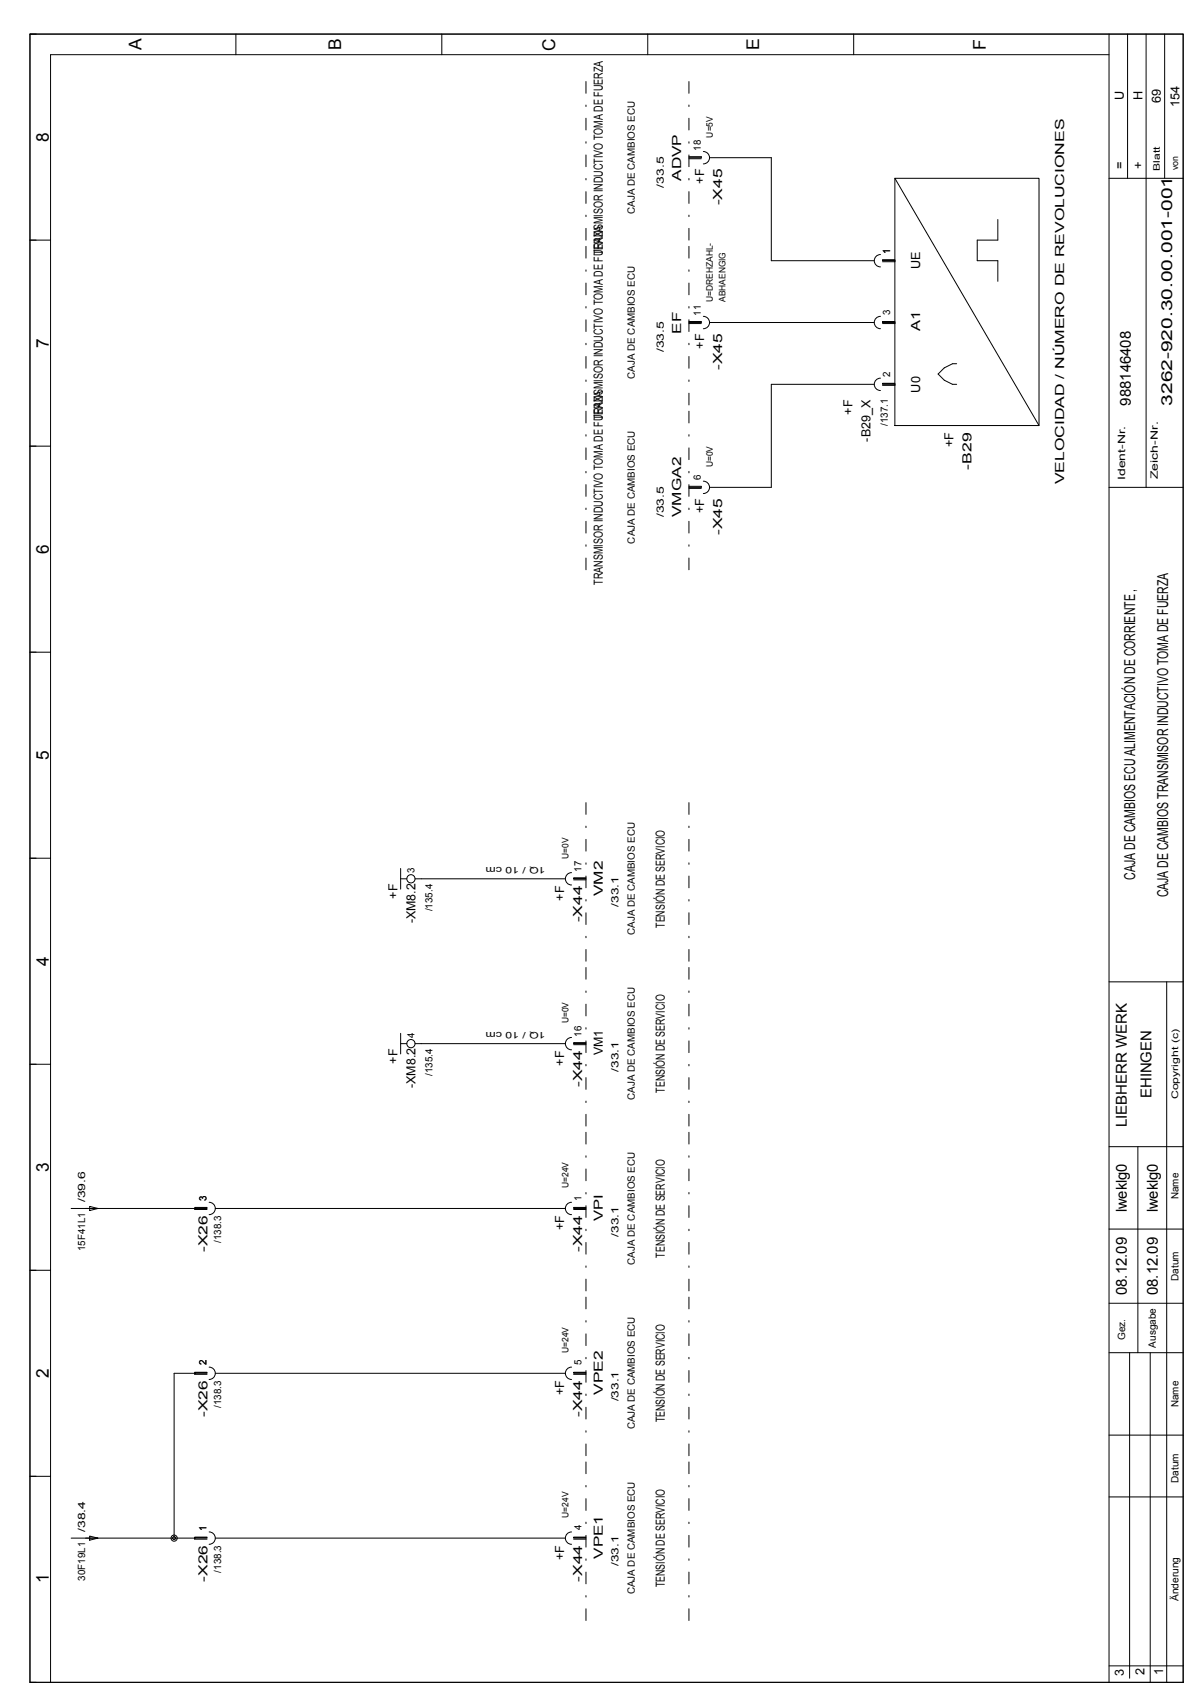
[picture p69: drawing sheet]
<svg xmlns="http://www.w3.org/2000/svg" width="210mm" height="297mm" viewBox="0 0 210 297" stroke-linecap="round" stroke-linejoin="round" font-family="sans-serif">
<defs><g id="words">
<g font-size="3.1">
<text x="24.7" y="8.7" transform="rotate(-90 24.7 8.7)">A</text>
<text x="59.7" y="8.8" transform="rotate(-90 59.7 8.8)">B</text>
<text x="97.1" y="8.9" transform="rotate(-90 97.1 8.9)">C</text>
<text x="132.8" y="8.8" transform="rotate(-90 132.8 8.8)">E</text>
<text x="172.4" y="8.7" transform="rotate(-90 172.4 8.7)">F</text>
<text x="8.5" y="24.8" transform="rotate(-90 8.5 24.8)">8</text>
<text x="8.5" y="60.8" transform="rotate(-90 8.5 60.8)">7</text>
<text x="8.5" y="96.8" transform="rotate(-90 8.5 96.8)">6</text>
<text x="8.5" y="132.9" transform="rotate(-90 8.5 132.9)">5</text>
<text x="8.5" y="168.9" transform="rotate(-90 8.5 168.9)">4</text>
<text x="8.5" y="204.9" transform="rotate(-90 8.5 204.9)">3</text>
<text x="8.5" y="240.9" transform="rotate(-90 8.5 240.9)">2</text>
<text x="8.5" y="276.8" transform="rotate(-90 8.5 276.8)">1</text>
</g>
<g font-size="2.6">
<text x="197.8" y="70.9" transform="rotate(-90 197.8 70.9)">988146408</text>
<text x="205" y="70.9" transform="rotate(-90 205 70.9)">3262-920.30.00.001-001</text>
<text x="198.6" y="153.8" transform="rotate(-90 198.6 153.8)">CAJA DE CAMBIOS ECU ALIMENTACIÓN DE CORRIENTE ,</text>
<text x="204.3" y="156.9" transform="rotate(-90 204.3 156.9)">CAJA DE CAMBIOS TRANSMISOR INDUCTIVO TOMA DE FUERZA</text>
<text x="201.4" y="192" transform="rotate(-90 201.4 192)">EHINGEN</text>
<text x="197.1" y="197.1" transform="rotate(-90 197.1 197.1)">LIEBHERR WERK</text>
<text x="197.1" y="212" transform="rotate(-90 197.1 212)">lweklg0</text>
<text x="202.5" y="212" transform="rotate(-90 202.5 212)">lweklg0</text>
<text x="197.1" y="226.5" transform="rotate(-90 197.1 226.5)">08.12.09</text>
<text x="202.5" y="226.5" transform="rotate(-90 202.5 226.5)">08.12.09</text>
</g>
<g font-size="2.2">
<text x="196.6" y="17.6" transform="rotate(-90 196.6 17.6)">U</text>
<text x="199.8" y="17.6" transform="rotate(-90 199.8 17.6)">H</text>
<text x="203.1" y="18" transform="rotate(-90 203.1 18)">69</text>
<text x="206.3" y="18.7" transform="rotate(-90 206.3 18.7)">154</text>
<text x="196.6" y="29.6" transform="rotate(-90 196.6 29.6)">=</text>
<text x="199.8" y="29.6" transform="rotate(-90 199.8 29.6)">+</text>
<text x="119.1" y="31.6" transform="rotate(-90 119.1 31.6)">ADVP</text>
<text x="123.2" y="32.1" transform="rotate(-90 123.2 32.1)">+F</text>
<text x="126.3" y="35.9" transform="rotate(-90 126.3 35.9)">-X45</text>
<text x="105.5" y="44.6" transform="rotate(-90 105.5 44.6)">TRANSMISOR INDUCTIVO TOMA DE FUERZA</text>
<text x="160.9" y="47.1" transform="rotate(-90 160.9 47.1)">UE</text>
<text x="119.1" y="58.3" transform="rotate(-90 119.1 58.3)">EF</text>
<text x="160.9" y="57.9" transform="rotate(-90 160.9 57.9)">A1</text>
<text x="123.2" y="60.9" transform="rotate(-90 123.2 60.9)">+F</text>
<text x="126.3" y="64.7" transform="rotate(-90 126.3 64.7)">-X45</text>
<text x="160.9" y="68.7" transform="rotate(-90 160.9 68.7)">U0</text>
<text x="105.5" y="73.4" transform="rotate(-90 105.5 73.4)">TRANSMISOR INDUCTIVO TOMA DE FUERZA</text>
<text x="149.1" y="72.5" transform="rotate(-90 149.1 72.5)">+F</text>
<text x="152.3" y="77.2" transform="rotate(-90 152.3 77.2)">-B29_X</text>
<text x="166.8" y="78.2" transform="rotate(-90 166.8 78.2)">+F</text>
<text x="169.9" y="82.1" transform="rotate(-90 169.9 82.1)">-B29</text>
<text x="123.2" y="89.8" transform="rotate(-90 123.2 89.8)">+F</text>
<text x="186.1" y="84.7" transform="rotate(-90 186.1 84.7)">VELOCIDAD / NÚMERO DE REVOLUCIONES</text>
<text x="119.1" y="90.4" transform="rotate(-90 119.1 90.4)">VMGA2</text>
<text x="126.3" y="93.5" transform="rotate(-90 126.3 93.5)">-X45</text>
<text x="105.5" y="102.2" transform="rotate(-90 105.5 102.2)">TRANSMISOR INDUCTIVO TOMA DE FUERZA</text>
<text x="69.5" y="157.1" transform="rotate(-90 69.5 157.1)">+F</text>
<text x="72.7" y="161.4" transform="rotate(-90 72.7 161.4)">-XM8.2</text>
<text x="98.7" y="157.5" transform="rotate(-90 98.7 157.5)">+F</text>
<text x="101.9" y="161.3" transform="rotate(-90 101.9 161.3)">-X44</text>
<text x="105.5" y="156.7" transform="rotate(-90 105.5 156.7)">VM2</text>
<text x="116.3" y="162.2" transform="rotate(-90 116.3 162.2)">TENSIÓN DE SERVICIO</text>
<text x="69.5" y="185.9" transform="rotate(-90 69.5 185.9)">+F</text>
<text x="105.5" y="184.5" transform="rotate(-90 105.5 184.5)">VM1</text>
<text x="72.7" y="190.2" transform="rotate(-90 72.7 190.2)">-XM8.2</text>
<text x="98.7" y="186.3" transform="rotate(-90 98.7 186.3)">+F</text>
<text x="101.9" y="190.1" transform="rotate(-90 101.9 190.1)">-X44</text>
<text x="116.3" y="191" transform="rotate(-90 116.3 191)">TENSIÓN DE SERVICIO</text>
<text x="98.7" y="215.1" transform="rotate(-90 98.7 215.1)">+F</text>
<text x="105.5" y="213.5" transform="rotate(-90 105.5 213.5)">VPI</text>
<text x="36.3" y="218.9" transform="rotate(-90 36.3 218.9)">-X26</text>
<text x="101.9" y="218.9" transform="rotate(-90 101.9 218.9)">-X44</text>
<text x="116.3" y="219.9" transform="rotate(-90 116.3 219.9)">TENSIÓN DE SERVICIO</text>
<text x="98.7" y="243.9" transform="rotate(-90 98.7 243.9)">+F</text>
<text x="105.5" y="243.9" transform="rotate(-90 105.5 243.9)">VPE2</text>
<text x="36.3" y="247.7" transform="rotate(-90 36.3 247.7)">-X26</text>
<text x="101.9" y="247.7" transform="rotate(-90 101.9 247.7)">-X44</text>
<text x="116.3" y="248.7" transform="rotate(-90 116.3 248.7)">TENSIÓN DE SERVICIO</text>
<text x="98.7" y="272.7" transform="rotate(-90 98.7 272.7)">+F</text>
<text x="105.5" y="272.5" transform="rotate(-90 105.5 272.5)">VPE1</text>
<text x="36.3" y="276.5" transform="rotate(-90 36.3 276.5)">-X26</text>
<text x="101.9" y="276.5" transform="rotate(-90 101.9 276.5)">-X44</text>
<text x="116.3" y="277.5" transform="rotate(-90 116.3 277.5)">TENSIÓN DE SERVICIO</text>
<text x="196.6" y="292.9" transform="rotate(-90 196.6 292.9)">3</text>
<text x="200.2" y="292.9" transform="rotate(-90 200.2 292.9)">2</text>
<text x="203.4" y="292.8" transform="rotate(-90 203.4 292.8)">1</text>
</g>
<g font-size="1.7">
<text x="122.6" y="26.3" transform="rotate(-90 122.6 26.3)">18</text>
<text x="116.1" y="32.8" transform="rotate(-90 116.1 32.8)">/33.5</text>
<text x="111" y="37.4" transform="rotate(-90 111 37.4)">CAJA DE CAMBIOS ECU</text>
<text x="155.7" y="44.4" transform="rotate(-90 155.7 44.4)">1</text>
<text x="122.6" y="55.2" transform="rotate(-90 122.6 55.2)">11</text>
<text x="155.7" y="55" transform="rotate(-90 155.7 55)">3</text>
<text x="116.1" y="61.6" transform="rotate(-90 116.1 61.6)">/33.5</text>
<text x="155.7" y="65.8" transform="rotate(-90 155.7 65.8)">2</text>
<text x="111" y="66.2" transform="rotate(-90 111 66.2)">CAJA DE CAMBIOS ECU</text>
<text x="155.3" y="74.5" transform="rotate(-90 155.3 74.5)">/137.1</text>
<text x="122.6" y="83.8" transform="rotate(-90 122.6 83.8)">6</text>
<text x="196.8" y="83.9" transform="rotate(-90 196.8 83.9)">Ident-Nr.</text>
<text x="202.6" y="83.8" transform="rotate(-90 202.6 83.8)">Zeich-Nr.</text>
<text x="111" y="95" transform="rotate(-90 111 95)">CAJA DE CAMBIOS ECU</text>
<text x="116.1" y="90.4" transform="rotate(-90 116.1 90.4)">/33.5</text>
<text x="72.5" y="152.6" transform="rotate(-90 72.5 152.6)">3</text>
<text x="101.7" y="152.4" transform="rotate(-90 101.7 152.4)">17</text>
<text x="75.7" y="159.3" transform="rotate(-90 75.7 159.3)">/135.4</text>
<text x="108.2" y="158.6" transform="rotate(-90 108.2 158.6)">/33.1</text>
<text x="111" y="163.5" transform="rotate(-90 111 163.5)">CAJA DE CAMBIOS ECU</text>
<text x="72.5" y="181.5" transform="rotate(-90 72.5 181.5)">4</text>
<text x="101.7" y="181.2" transform="rotate(-90 101.7 181.2)">16</text>
<text x="75.7" y="188.2" transform="rotate(-90 75.7 188.2)">/135.4</text>
<text x="108.2" y="187.4" transform="rotate(-90 108.2 187.4)">/33.1</text>
<text x="111" y="192.3" transform="rotate(-90 111 192.3)">CAJA DE CAMBIOS ECU</text>
<text x="36.1" y="209.9" transform="rotate(-90 36.1 209.9)">3</text>
<text x="206.2" y="209.6" transform="rotate(-90 206.2 209.6)">Name</text>
<text x="14.9" y="210.2" transform="rotate(-90 14.9 210.2)">/39.6</text>
<text x="101.7" y="210.1" transform="rotate(-90 101.7 210.1)">1</text>
<text x="14.9" y="218.7" transform="rotate(-90 14.9 218.7)">15F41L1</text>
<text x="38.7" y="217.3" transform="rotate(-90 38.7 217.3)">/138.3</text>
<text x="108.2" y="216.2" transform="rotate(-90 108.2 216.2)">/33.1</text>
<text x="111" y="221.1" transform="rotate(-90 111 221.1)">CAJA DE CAMBIOS ECU</text>
<text x="206.2" y="223.9" transform="rotate(-90 206.2 223.9)">Datum</text>
<text x="36.1" y="238.7" transform="rotate(-90 36.1 238.7)">2</text>
<text x="101.7" y="238.7" transform="rotate(-90 101.7 238.7)">5</text>
<text x="196.8" y="234.3" transform="rotate(-90 196.8 234.3)">Gez.</text>
<text x="202.2" y="235.6" transform="rotate(-90 202.2 235.6)">Ausgabe</text>
<text x="108.2" y="245" transform="rotate(-90 108.2 245)">/33.1</text>
<text x="38.7" y="246.1" transform="rotate(-90 38.7 246.1)">/138.3</text>
<text x="111" y="249.9" transform="rotate(-90 111 249.9)">CAJA DE CAMBIOS ECU</text>
<text x="206.2" y="246" transform="rotate(-90 206.2 246)">Name</text>
<text x="206.2" y="259.2" transform="rotate(-90 206.2 259.2)">Datum</text>
<text x="14.9" y="267.8" transform="rotate(-90 14.9 267.8)">/38.4</text>
<text x="36.1" y="267.7" transform="rotate(-90 36.1 267.7)">1</text>
<text x="101.7" y="267.5" transform="rotate(-90 101.7 267.5)">4</text>
<text x="38.7" y="275" transform="rotate(-90 38.7 275)">/138.3</text>
<text x="108.2" y="273.8" transform="rotate(-90 108.2 273.8)">/33.1</text>
<text x="14.9" y="276.3" transform="rotate(-90 14.9 276.3)">30F19L1</text>
<text x="111" y="278.7" transform="rotate(-90 111 278.7)">CAJA DE CAMBIOS ECU</text>
<text x="206.2" y="279.9" transform="rotate(-90 206.2 279.9)">Änderung</text>
</g>
<g font-size="1.6">
<text x="124.7" y="24" transform="rotate(-90 124.7 24)">U=5V</text>
<text x="202.9" y="29.9" transform="rotate(-90 202.9 29.9)">Blatt</text>
<text x="206.1" y="29.7" transform="rotate(-90 206.1 29.7)">von</text>
<text x="124.7" y="52.9" transform="rotate(-90 124.7 52.9)">U=DREHZAHL-</text>
<text x="126.9" y="52.8" transform="rotate(-90 126.9 52.8)">ABHAENGIG</text>
<text x="124.7" y="81.7" transform="rotate(-90 124.7 81.7)">U=0V</text>
<text x="95.4" y="151.6" transform="rotate(-180 95.4 151.6)">1Q / 10 cm</text>
<text x="99.5" y="150.1" transform="rotate(-90 99.5 150.1)">U=0V</text>
<text x="99.5" y="178.9" transform="rotate(-90 99.5 178.9)">U=0V</text>
<text x="95.4" y="180.4" transform="rotate(-180 95.4 180.4)">1Q / 10 cm</text>
<text x="206.1" y="192.2" transform="rotate(-90 206.1 192.2)">Copyright (c)</text>
<text x="99.5" y="207.8" transform="rotate(-90 99.5 207.8)">U=24V</text>
<text x="99.5" y="236.6" transform="rotate(-90 99.5 236.6)">U=24V</text>
<text x="99.5" y="265.4" transform="rotate(-90 99.5 265.4)">U=24V</text>
</g>
</g></defs>
<g fill="none" stroke="#000" stroke-width=".17">
<path d="M5.2 6h201.8v288.1h-201.8zM41.3 6v3.6M77.3 6v3.6M113.3 6v3.6M149.3 6v3.6M194 9.6h-185.2v284.5M194 6v288.1M197.2 6v25.2M200.5 6v79.2M203.7 6v25.2M120.5 27.4h2.2v.2h-2.2M120.5 27.8h2.2"/>
<path d="M123 26.5a1.08 1.08 0 0 1 1.1 1.1 1.08 1.08 0 0 1-1.1 1.1M124.1 27.6h10.8v18h18M156.5 31.2l25.2 43.2M156.5 31.2h25.2v43.2h-25.2zM174.5 38.4v3.6h-3.6v3.6h3.6v3.6M194 31.2h13M5.2 42h3.6M120.5 56.6h2.2M120.5 56.2h2.2v.2h-2.2M123 55.3a1.08 1.08 0 0 1 1.1 1.1 1.08 1.08 0 0 1-1.1 1.1M124.1 56.4h28.8M154 44.5a1.08 1.08 0 0 0-1.1 1.1 1.08 1.08 0 0 0 1.1 1.1"/>
<path d="M154 55.3a1.08 1.08 0 0 0-1.1 1.1 1.08 1.08 0 0 0 1.1 1.1M156.5 45.6h-2.1v-.2h2.1v.4h-2.1M156.5 56.4h-2.1v-.2h2.1v.4h-2.1M5.2 78h3.6M152.9 67.2h-18v18h-10.8M154 66.1a1.08 1.08 0 0 0-1.1 1.1 1.08 1.08 0 0 0 1.1 1.1M156.5 67.2h-2.1v-.2h2.1v.4h-2.1M167.3 63.6h-.7l-1.4 .7-1.1 1.1 1.1 1.1 1.4 .7h.7M120.5 85h2.2v.2h-2.2M120.5 85.4h2.2M123 84.1a1.08 1.08 0 0 1 1.1 1.1 1.08 1.08 0 0 1-1.1 1.1M194 85.2h13"/>
<path d="M5.2 114h3.6M5.2 150h3.6M70.1 151.8v3.6M70.1 153.6h1.1M72.6 153.6h26.3M100 152.6a1.08 1.08 0 0 0-1.1 1 1.08 1.08 0 0 0 1.1 1.1M100.3 153.8h2.2M102.5 153.5h-2.2v.1h2.2M194 171.7h13M204.1 171.7v122.4M5.2 186.1h3.6M70.1 182.5h1.1"/>
<path d="M70.1 180.7v3.6M98.9 182.5h-26.3M100 181.4a1.08 1.08 0 0 0-1.1 1.1 1.08 1.08 0 0 0 1.1 1M100.3 182.6h2.2M102.5 182.3h-2.2v.2h2.2M12.4 211.3h23.8v-.2h-2.1v.4h2.1M15.7 210.9l1.4 .4-1.4 .3zM36.6 210.2a1.08 1.08 0 0 1 1.1 1.1 1.08 1.08 0 0 1-1.1 1.1M37.7 211.3h61.2M100 210.2a1.08 1.08 0 0 0-1.1 1.1 1.08 1.08 0 0 0 1.1 1.1M100.3 211.5h2.2M102.5 211.1h-2.2v.2h2.2"/>
<path d="M194 214.9h13M194 200.5h13M199 200.5v36M5.2 222.1h3.6M36.6 239a1.08 1.08 0 0 1 1.1 1.1 1.08 1.08 0 0 1-1.1 1.1M100 239a1.08 1.08 0 0 0-1.1 1.1 1.08 1.08 0 0 0 1.1 1.1M102.5 239.9h-2.2v.2h2.2M194 236.5h13M194 227.8h13M197.6 236.5v56.9M201.2 236.5v57.6M5.2 258.1h3.6"/>
<path d="M36.2 240.3h-2.1v-.4h2.1v.2h-5.7v28.8M37.7 240.1h61.2M100.3 240.3h2.2M194 250.9h13M12.4 268.9h23.8v-.2h-2.1v.4h2.1M15 268.9h2.1M15.7 268.6l1.4 .3-1.4 .4zM36.6 267.8a1.08 1.08 0 0 1 1.1 1.1 1.08 1.08 0 0 1-1.1 1.1M37.7 268.9h61.2M100 267.8a1.08 1.08 0 0 0-1.1 1.1 1.08 1.08 0 0 0 1.1 1.1M100.3 269.1h2.2M102.5 268.7h-2.2v.2h2.2"/>
<path d="M194 261.7h13M194 291.2h13"/>
<circle cx="71.9" cy="153.6" r=".72"/>
<circle cx="71.9" cy="182.5" r=".72"/>
<circle cx="30.5" cy="268.9" r=".27"/>
<circle cx="30.5" cy="268.9" r=".54"/>
</g>
<g fill="none" stroke="#000" stroke-width=".17" stroke-dasharray="2.1 2.1 .3 2.1">
<path d="M102.5 42v-28.8M120.5 42v-28.8M102.5 70.8v-28.8M120.5 70.8v-28.8M102.5 99.6v-28.8M120.5 99.6v-28.8M102.5 168.1v-28.9M120.5 168.1v-28.9M102.5 196.9v-28.8M120.5 196.9v-28.8M102.5 225.7v-28.8M120.5 225.7v-28.8"/>
<path d="M102.5 254.5v-28.8M120.5 254.5v-28.8M102.5 283.3v-28.8M120.5 283.3v-28.8"/>
</g>
<use href="#words"/>
</svg>
